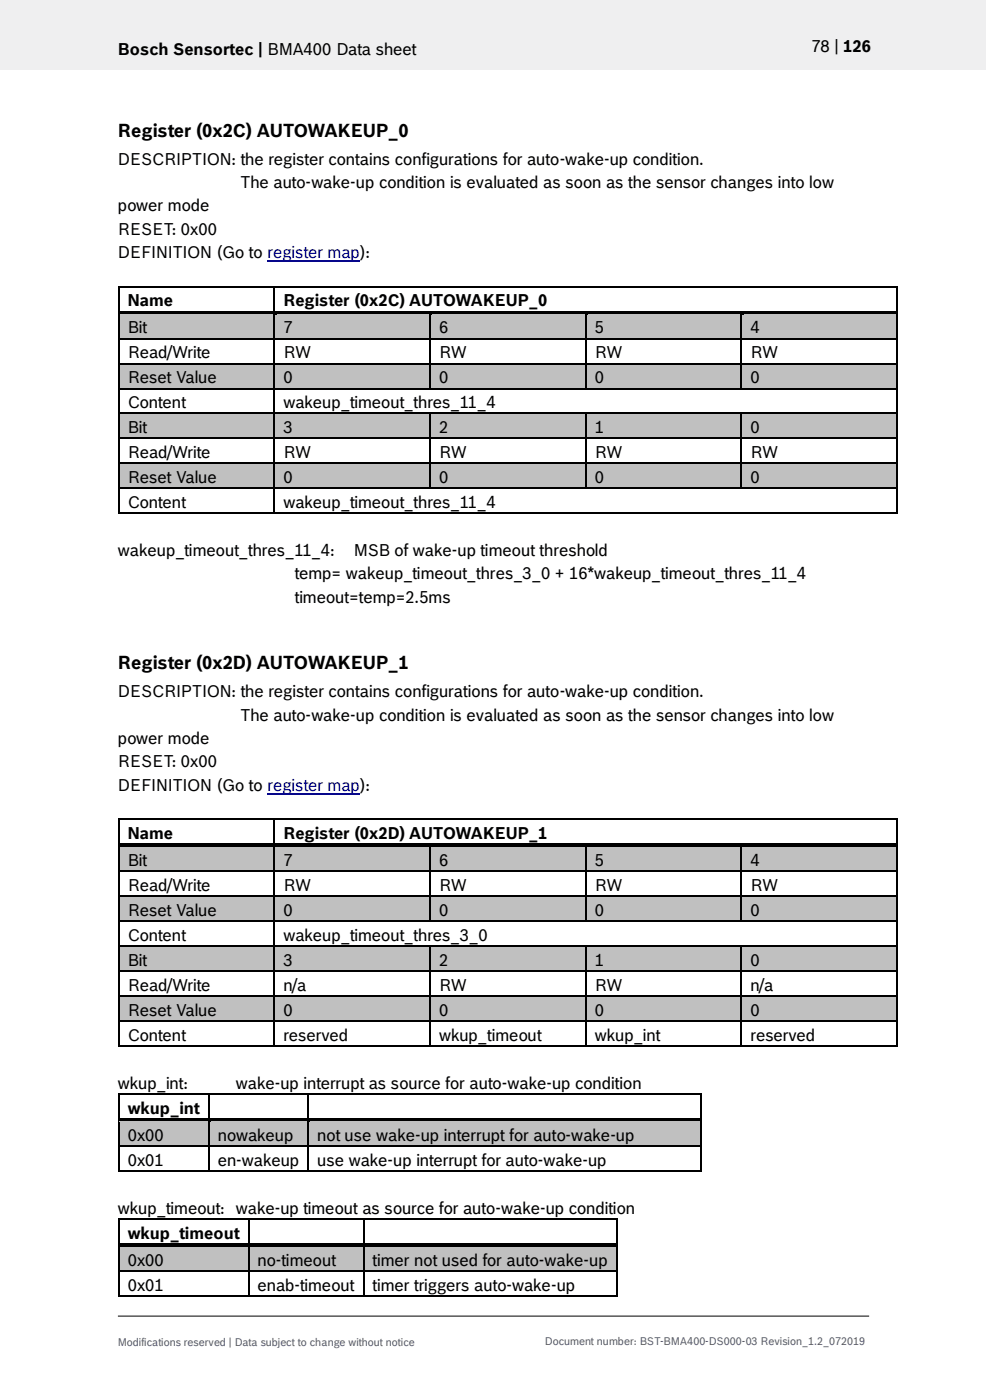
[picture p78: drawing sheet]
<svg xmlns="http://www.w3.org/2000/svg" width="210mm" height="297mm" viewBox="0 0 210 297" stroke-linecap="round" stroke-linejoin="round" font-family="sans-serif">
<defs><g id="words">
<g font-size="3.9">
<text x="25" y="29">Register (0x2C) AUTOWAKEUP_0</text>
<text x="25" y="142">Register (0x2D) AUTOWAKEUP_1</text>
</g>
<g font-size="3.5">
<text x="25" y="11.6">Bosch Sensortec | BMA400 Data sheet</text>
<text x="172.1" y="11">78 | 126</text>
<text x="25" y="35">DESCRIPTION: the register contains configurations for auto-wake-up condition.</text>
<text x="51" y="39.9">The auto-wake-up condition is evaluated as soon as the sensor changes into low</text>
<text x="25" y="44.8">power mode</text>
<text x="25" y="49.8">RESET: 0x00</text>
<text x="25" y="54.7">DEFINITION (Go to register map):</text>
<text x="27.1" y="64.9">Name</text>
<text x="60.1" y="64.9">Register (0x2C) AUTOWAKEUP_0</text>
<text x="27.1" y="70.7">Bit</text>
<text x="60.1" y="70.7">7</text>
<text x="93.2" y="70.7">6</text>
<text x="126.2" y="70.7">5</text>
<text x="159.2" y="70.7">4</text>
<text x="27.1" y="76">Read/Write</text>
<text x="60.1" y="76">RW</text>
<text x="93.2" y="76">RW</text>
<text x="126.2" y="76">RW</text>
<text x="159.2" y="76">RW</text>
<text x="27.1" y="81.3">Reset Value</text>
<text x="60.1" y="81.3">0</text>
<text x="93.2" y="81.3">0</text>
<text x="126.2" y="81.3">0</text>
<text x="159.2" y="81.3">0</text>
<text x="27.1" y="86.6">Content</text>
<text x="60.1" y="86.6">wakeup_timeout_thres_11_4</text>
<text x="27.1" y="91.9">Bit</text>
<text x="60.1" y="91.9">3</text>
<text x="93.2" y="91.9">2</text>
<text x="126.2" y="91.9">1</text>
<text x="159.2" y="91.9">0</text>
<text x="27.1" y="97.2">Read/Write</text>
<text x="60.1" y="97.2">RW</text>
<text x="93.2" y="97.2">RW</text>
<text x="126.2" y="97.2">RW</text>
<text x="159.2" y="97.2">RW</text>
<text x="27.1" y="102.5">Reset Value</text>
<text x="27.1" y="107.8">Content</text>
<text x="60.1" y="102.5">0</text>
<text x="60.1" y="107.8">wakeup_timeout_thres_11_4</text>
<text x="93.2" y="102.5">0</text>
<text x="126.2" y="102.5">0</text>
<text x="159.2" y="102.5">0</text>
<text x="25" y="118">wakeup_timeout_thres_11_4:</text>
<text x="75.1" y="118">MSB of wake-up timeout threshold</text>
<text x="62.5" y="122.9">temp= wakeup_timeout_thres_3_0 + 16*wakeup_timeout_thres_11_4</text>
<text x="62.5" y="127.9">timeout=temp=2.5ms</text>
<text x="25" y="148">DESCRIPTION: the register contains configurations for auto-wake-up condition.</text>
<text x="51" y="152.9">The auto-wake-up condition is evaluated as soon as the sensor changes into low</text>
<text x="25" y="157.8">power mode</text>
<text x="25" y="162.8">RESET: 0x00</text>
<text x="25" y="167.7">DEFINITION (Go to register map):</text>
<text x="27.1" y="178">Name</text>
<text x="60.1" y="178">Register (0x2D) AUTOWAKEUP_1</text>
<text x="27.1" y="183.7">Bit</text>
<text x="60.1" y="183.7">7</text>
<text x="93.2" y="183.7">6</text>
<text x="126.2" y="183.7">5</text>
<text x="159.2" y="183.7">4</text>
<text x="27.1" y="189">Read/Write</text>
<text x="60.1" y="189">RW</text>
<text x="93.2" y="189">RW</text>
<text x="126.2" y="189">RW</text>
<text x="159.2" y="189">RW</text>
<text x="27.1" y="194.3">Reset Value</text>
<text x="60.1" y="194.3">0</text>
<text x="93.2" y="194.3">0</text>
<text x="126.2" y="194.3">0</text>
<text x="159.2" y="194.3">0</text>
<text x="27.1" y="199.6">Content</text>
<text x="60.1" y="199.6">wakeup_timeout_thres_3_0</text>
<text x="27.1" y="204.9">Bit</text>
<text x="60.1" y="204.9">3</text>
<text x="93.2" y="204.9">2</text>
<text x="126.2" y="204.9">1</text>
<text x="159.2" y="204.9">0</text>
<text x="27.1" y="210.2">Read/Write</text>
<text x="27.1" y="215.5">Reset Value</text>
<text x="60.1" y="210.2">n/a</text>
<text x="60.1" y="215.5">0</text>
<text x="93.2" y="210.2">RW</text>
<text x="93.2" y="215.5">0</text>
<text x="126.2" y="210.2">RW</text>
<text x="126.2" y="215.5">0</text>
<text x="159.2" y="210.2">n/a</text>
<text x="159.2" y="215.5">0</text>
<text x="27.1" y="220.8">Content</text>
<text x="60.1" y="220.8">reserved</text>
<text x="93.2" y="220.8">wkup_timeout</text>
<text x="126.2" y="220.8">wkup_int</text>
<text x="159.2" y="220.8">reserved</text>
<text x="25" y="231">wkup_int:</text>
<text x="50" y="231">wake-up interrupt as source for auto-wake-up condition</text>
<text x="27.1" y="236.3">wkup_int</text>
<text x="27.1" y="242">0x00</text>
<text x="46.2" y="242">nowakeup</text>
<text x="67.3" y="242">not use wake-up interrupt for auto-wake-up</text>
<text x="27.1" y="247.3">0x01</text>
<text x="46.2" y="247.3">en-wakeup</text>
<text x="67.3" y="247.3">use wake-up interrupt for auto-wake-up</text>
<text x="25" y="257.5">wkup_timeout: wake-up timeout as source for auto-wake-up condition</text>
<text x="27.1" y="262.8">wkup_timeout</text>
<text x="27.1" y="268.6">0x00</text>
<text x="54.6" y="268.6">no-timeout</text>
<text x="79.1" y="268.6">timer not used for auto-wake-up</text>
<text x="27.1" y="273.8">0x01</text>
<text x="54.6" y="273.8">enab-timeout</text>
<text x="79.1" y="273.8">timer triggers auto-wake-up</text>
</g>
<g font-size="2.3" fill="#535f6b">
<text x="25" y="285.5">Modifications reserved | Data subject to change without notice</text>
<text x="115.6" y="285.3">Document number: BST-BMA400-DS000-03 Revision_1.2_072019</text>
</g>
</g></defs>
<path d="M-.1 0h209.2v14.8h-209.2z" fill-rule="evenodd" fill="#efeff0"/>
<path d="M25 279.2h159.4" fill="none" stroke="#000" stroke-width=".21"/>
<path d="M56.7 55.4h19.7" fill="none" stroke="#00f" stroke-width=".25"/>
<g fill="#000">
<path d="M25 60.6h.4v.4h-.4z" fill-rule="evenodd"/>
<path d="M25 60.6h.4v.4h-.4z" fill-rule="evenodd"/>
<path d="M58 60.6h.4v.4h-.4z" fill-rule="evenodd"/>
<path d="M190.2 60.6h.3v.4h-.3z" fill-rule="evenodd"/>
<path d="M190.2 60.6h.3v.4h-.3z" fill-rule="evenodd"/>
</g>
<path d="M25.2 61v4.9M25.4 60.8h32.6M58.2 61v4.9M58.4 60.8h131.8M190.3 61v4.9" fill="none" stroke="#000" stroke-width=".34"/>
<g fill="#c0c0c0">
<path d="M25.4 66.7h32.6v5h-32.6z" fill-rule="evenodd"/>
<path d="M27.1 66.7h29.2v5h-29.2z" fill-rule="evenodd"/>
<path d="M58.4 66.7h32.7v5h-32.7z" fill-rule="evenodd"/>
<path d="M60.1 66.7h29.2v5h-29.2z" fill-rule="evenodd"/>
<path d="M91.4 66.7h32.7v5h-32.7z" fill-rule="evenodd"/>
<path d="M93.2 66.7h29.2v5h-29.2z" fill-rule="evenodd"/>
<path d="M124.4 66.7h32.7v5h-32.7z" fill-rule="evenodd"/>
<path d="M126.2 66.7h29.2v5h-29.2z" fill-rule="evenodd"/>
<path d="M157.5 66.7h32.7v5h-32.7z" fill-rule="evenodd"/>
<path d="M159.2 66.7h29.2v5h-29.2z" fill-rule="evenodd"/>
</g>
<g fill="#000">
<path d="M25 65.9h.4v.8h-.4z" fill-rule="evenodd"/>
<path d="M25.4 65.9h32.6v.8h-32.6z" fill-rule="evenodd"/>
</g>
<path d="M25.4 66.7h32.6" fill="none" stroke="#c0c0c0" stroke-width=".21"/>
<path d="M58.4 66.7h.4z" fill-rule="evenodd" fill="#c0c0c0"/>
<g fill="#000">
<path d="M58 66.7h.4z" fill-rule="evenodd"/>
<path d="M58 65.9h.8v.8h-.8z" fill-rule="evenodd"/>
<path d="M58.8 65.9h32.3v.8h-32.3z" fill-rule="evenodd"/>
</g>
<path d="M58.8 66.7h32.3" fill="none" stroke="#c0c0c0" stroke-width=".21"/>
<path d="M91.4 66.7h.4z" fill-rule="evenodd" fill="#c0c0c0"/>
<g fill="#000">
<path d="M91.1 66.7h.3z" fill-rule="evenodd"/>
<path d="M91.1 65.9h.7v.8h-.7z" fill-rule="evenodd"/>
<path d="M91.8 65.9h32.3v.8h-32.3z" fill-rule="evenodd"/>
</g>
<path d="M91.8 66.7h32.3" fill="none" stroke="#c0c0c0" stroke-width=".21"/>
<path d="M124.4 66.7h.5z" fill-rule="evenodd" fill="#c0c0c0"/>
<g fill="#000">
<path d="M124.1 66.7h.3z" fill-rule="evenodd"/>
<path d="M124.1 65.9h.8v.8h-.8z" fill-rule="evenodd"/>
<path d="M124.9 65.9h32.2v.8h-32.2z" fill-rule="evenodd"/>
</g>
<path d="M124.9 66.7h32.2" fill="none" stroke="#c0c0c0" stroke-width=".21"/>
<path d="M157.5 66.7h.4z" fill-rule="evenodd" fill="#c0c0c0"/>
<g fill="#000">
<path d="M25 71.7h.4v.3h-.4z" fill-rule="evenodd"/>
<path d="M58 71.7h.4v.3h-.4z" fill-rule="evenodd"/>
<path d="M91.1 71.7h.3v.3h-.3z" fill-rule="evenodd"/>
<path d="M124.1 71.7h.3v.3h-.3z" fill-rule="evenodd"/>
<path d="M157.1 66.7h.4z" fill-rule="evenodd"/>
<path d="M157.1 65.9h.8v.8h-.8z" fill-rule="evenodd"/>
<path d="M157.1 71.7h.4v.3h-.4z" fill-rule="evenodd"/>
<path d="M157.9 65.9h32.3v.8h-32.3z" fill-rule="evenodd"/>
<path d="M190.2 65.9h.3v.8h-.3z" fill-rule="evenodd"/>
<path d="M190.2 71.7h.3v.3h-.3z" fill-rule="evenodd"/>
</g>
<path d="M157.9 66.7h32.3" fill="none" stroke="#c0c0c0" stroke-width=".21"/>
<g fill="none" stroke="#000" stroke-width=".34">
<path d="M25.2 66.7v5M25.2 72v5M25.4 71.8h32.6M58.2 66.7v5M58.2 72v5M58.4 71.8h32.7M91.2 66.7v5M91.2 72v5M91.4 71.8h32.7M124.3 66.7v5M124.3 72v5M124.4 71.8h32.7"/>
<path d="M157.3 66.7v5M157.3 72v5M157.5 71.8h32.7M190.3 66.7v5M190.3 72v5"/>
</g>
<g fill="#c0c0c0">
<path d="M25.4 77.3h32.6v5h-32.6z" fill-rule="evenodd"/>
<path d="M27.1 77.3h29.2v5h-29.2z" fill-rule="evenodd"/>
<path d="M58.4 77.3h32.7v5h-32.7z" fill-rule="evenodd"/>
<path d="M60.1 77.3h29.2v5h-29.2z" fill-rule="evenodd"/>
<path d="M91.4 77.3h32.7v5h-32.7z" fill-rule="evenodd"/>
<path d="M93.2 77.3h29.2v5h-29.2z" fill-rule="evenodd"/>
<path d="M124.4 77.3h32.7v5h-32.7z" fill-rule="evenodd"/>
<path d="M126.2 77.3h29.2v5h-29.2z" fill-rule="evenodd"/>
<path d="M157.5 77.3h32.7v5h-32.7z" fill-rule="evenodd"/>
<path d="M159.2 77.3h29.2v5h-29.2z" fill-rule="evenodd"/>
</g>
<g fill="#000">
<path d="M25 77h.4v.3h-.4z" fill-rule="evenodd"/>
<path d="M58 77h.4v.3h-.4z" fill-rule="evenodd"/>
<path d="M91.1 77h.3v.3h-.3z" fill-rule="evenodd"/>
<path d="M124.1 77h.3v.3h-.3z" fill-rule="evenodd"/>
<path d="M157.1 77h.4v.3h-.4z" fill-rule="evenodd"/>
<path d="M190.2 77h.3v.3h-.3z" fill-rule="evenodd"/>
<path d="M25 82.3h.4v.3h-.4z" fill-rule="evenodd"/>
<path d="M58 82.3h.4v.3h-.4z" fill-rule="evenodd"/>
<path d="M91.1 82.3h.3v.3h-.3z" fill-rule="evenodd"/>
<path d="M124.1 82.3h.3v.3h-.3z" fill-rule="evenodd"/>
<path d="M157.1 82.3h.4v.3h-.4z" fill-rule="evenodd"/>
<path d="M190.2 82.3h.3v.3h-.3z" fill-rule="evenodd"/>
</g>
<g fill="none" stroke="#000" stroke-width=".34">
<path d="M25.2 77.3v5M25.4 77.1h32.6M58.2 77.3v5M58.4 77.1h32.7M91.2 77.3v5M91.4 77.1h32.7M124.3 77.3v5M124.4 77.1h32.7M157.3 77.3v5M157.5 77.1h32.7M190.3 77.3v5M25.2 82.6v5"/>
<path d="M25.4 82.4h32.6M58.2 82.6v5M58.4 82.4h32.7M91.4 82.4h32.7M124.4 82.4h32.7M157.5 82.4h32.7M190.3 82.6v5"/>
</g>
<g fill="#c0c0c0">
<path d="M25.4 87.9h32.6v4.9h-32.6z" fill-rule="evenodd"/>
<path d="M27.1 87.9h29.2v4.9h-29.2z" fill-rule="evenodd"/>
<path d="M58.4 87.9h32.7v4.9h-32.7z" fill-rule="evenodd"/>
<path d="M60.1 87.9h29.2v4.9h-29.2z" fill-rule="evenodd"/>
<path d="M91.4 87.9h32.7v4.9h-32.7z" fill-rule="evenodd"/>
<path d="M93.2 87.9h29.2v4.9h-29.2z" fill-rule="evenodd"/>
<path d="M124.4 87.9h32.7v4.9h-32.7z" fill-rule="evenodd"/>
<path d="M126.2 87.9h29.2v4.9h-29.2z" fill-rule="evenodd"/>
<path d="M157.5 87.9h32.7v4.9h-32.7z" fill-rule="evenodd"/>
<path d="M159.2 87.9h29.2v4.9h-29.2z" fill-rule="evenodd"/>
</g>
<g fill="#000">
<path d="M25 87.6h.4v.3h-.4z" fill-rule="evenodd"/>
<path d="M25 92.8h.4v.4h-.4z" fill-rule="evenodd"/>
<path d="M58 87.6h.4v.3h-.4z" fill-rule="evenodd"/>
<path d="M58 92.8h.4v.4h-.4z" fill-rule="evenodd"/>
<path d="M91.1 87.6h.3v.3h-.3z" fill-rule="evenodd"/>
<path d="M91.1 92.8h.3v.4h-.3z" fill-rule="evenodd"/>
<path d="M124.1 87.6h.3v.3h-.3z" fill-rule="evenodd"/>
<path d="M124.1 92.8h.3v.4h-.3z" fill-rule="evenodd"/>
<path d="M157.1 87.6h.4v.3h-.4z" fill-rule="evenodd"/>
<path d="M157.1 92.8h.4v.4h-.4z" fill-rule="evenodd"/>
<path d="M190.2 87.6h.3v.3h-.3z" fill-rule="evenodd"/>
<path d="M190.2 92.8h.3v.4h-.3z" fill-rule="evenodd"/>
</g>
<g fill="none" stroke="#000" stroke-width=".34">
<path d="M25.2 87.9v4.9M25.2 93.2v4.9M25.4 87.7h32.6M25.4 93h32.6M58.2 87.9v4.9M58.2 93.2v4.9M58.4 87.7h32.7M58.4 93h32.7M91.2 87.9v4.9M91.2 93.2v4.9M91.4 87.7h32.7M91.4 93h32.7"/>
<path d="M124.3 87.9v4.9M124.3 93.2v4.9M124.4 87.7h32.7M124.4 93h32.7M157.3 87.9v4.9M157.3 93.2v4.9M157.5 87.7h32.7M157.5 93h32.7M190.3 87.9v4.9M190.3 93.2v4.9"/>
</g>
<g fill="#c0c0c0">
<path d="M25.4 98.5h32.6v4.9h-32.6z" fill-rule="evenodd"/>
<path d="M27.1 98.5h29.2v4.9h-29.2z" fill-rule="evenodd"/>
<path d="M58.4 98.5h32.7v4.9h-32.7z" fill-rule="evenodd"/>
<path d="M60.1 98.5h29.2v4.9h-29.2z" fill-rule="evenodd"/>
<path d="M91.4 98.5h32.7v4.9h-32.7z" fill-rule="evenodd"/>
<path d="M93.2 98.5h29.2v4.9h-29.2z" fill-rule="evenodd"/>
<path d="M124.4 98.5h32.7v4.9h-32.7z" fill-rule="evenodd"/>
<path d="M126.2 98.5h29.2v4.9h-29.2z" fill-rule="evenodd"/>
<path d="M157.5 98.5h32.7v4.9h-32.7z" fill-rule="evenodd"/>
<path d="M159.2 98.5h29.2v4.9h-29.2z" fill-rule="evenodd"/>
</g>
<g fill="#000">
<path d="M25 98.1h.4v.4h-.4z" fill-rule="evenodd"/>
<path d="M58 98.1h.4v.4h-.4z" fill-rule="evenodd"/>
<path d="M91.1 98.1h.3v.4h-.3z" fill-rule="evenodd"/>
<path d="M124.1 98.1h.3v.4h-.3z" fill-rule="evenodd"/>
<path d="M157.1 98.1h.4v.4h-.4z" fill-rule="evenodd"/>
<path d="M190.2 98.1h.3v.4h-.3z" fill-rule="evenodd"/>
<path d="M25 103.4h.4v.4h-.4z" fill-rule="evenodd"/>
<path d="M25 108.7h.4v.4h-.4z" fill-rule="evenodd"/>
<path d="M25 108.7h.4v.4h-.4z" fill-rule="evenodd"/>
<path d="M58 103.4h.4v.4h-.4z" fill-rule="evenodd"/>
<path d="M58 108.7h.4v.4h-.4z" fill-rule="evenodd"/>
<path d="M91.1 103.4h.3v.4h-.3z" fill-rule="evenodd"/>
<path d="M124.1 103.4h.3v.4h-.3z" fill-rule="evenodd"/>
<path d="M157.1 103.4h.4v.4h-.4z" fill-rule="evenodd"/>
<path d="M190.2 103.4h.3v.4h-.3z" fill-rule="evenodd"/>
<path d="M190.2 108.7h.3v.4h-.3z" fill-rule="evenodd"/>
<path d="M190.2 108.7h.3v.4h-.3z" fill-rule="evenodd"/>
<path d="M25 173.6h.4v.4h-.4z" fill-rule="evenodd"/>
<path d="M25 173.6h.4v.4h-.4z" fill-rule="evenodd"/>
<path d="M58 173.6h.4v.4h-.4z" fill-rule="evenodd"/>
<path d="M190.2 173.6h.3v.4h-.3z" fill-rule="evenodd"/>
<path d="M190.2 173.6h.3v.4h-.3z" fill-rule="evenodd"/>
</g>
<g fill="none" stroke="#000" stroke-width=".34">
<path d="M25.2 98.5v4.9M25.4 98.3h32.6M58.2 98.5v4.9M58.4 98.3h32.7M91.2 98.5v4.9M91.4 98.3h32.7M124.3 98.5v4.9M124.4 98.3h32.7M157.3 98.5v4.9M157.5 98.3h32.7M190.3 98.5v4.9M25.2 103.8v4.9"/>
<path d="M25.4 103.6h32.6M25.4 108.9h32.6M58.2 103.8v4.9M58.4 103.6h32.7M58.4 108.9h131.8M91.4 103.6h32.7M124.4 103.6h32.7M157.5 103.6h32.7M190.3 103.8v4.9M25.2 174v4.9M25.4 173.8h32.6M58.2 174v4.9"/>
<path d="M58.4 173.8h131.8M190.3 174v4.9"/>
</g>
<path d="M56.7 168.4h19.7" fill="none" stroke="#00f" stroke-width=".25"/>
<g fill="#c0c0c0">
<path d="M25.4 179.7h32.6v5h-32.6z" fill-rule="evenodd"/>
<path d="M27.1 179.7h29.2v5h-29.2z" fill-rule="evenodd"/>
<path d="M58.4 179.7h32.7v5h-32.7z" fill-rule="evenodd"/>
<path d="M60.1 179.7h29.2v5h-29.2z" fill-rule="evenodd"/>
<path d="M91.4 179.7h32.7v5h-32.7z" fill-rule="evenodd"/>
<path d="M93.2 179.7h29.2v5h-29.2z" fill-rule="evenodd"/>
<path d="M124.4 179.7h32.7v5h-32.7z" fill-rule="evenodd"/>
<path d="M126.2 179.7h29.2v5h-29.2z" fill-rule="evenodd"/>
<path d="M157.5 179.7h32.7v5h-32.7z" fill-rule="evenodd"/>
<path d="M159.2 179.7h29.2v5h-29.2z" fill-rule="evenodd"/>
</g>
<g fill="#000">
<path d="M25 178.9h.4v.8h-.4z" fill-rule="evenodd"/>
<path d="M25.4 178.9h32.6v.8h-32.6z" fill-rule="evenodd"/>
</g>
<path d="M25.4 179.7h32.6" fill="none" stroke="#c0c0c0" stroke-width=".21"/>
<path d="M58.4 179.7h.4z" fill-rule="evenodd" fill="#c0c0c0"/>
<g fill="#000">
<path d="M58 179.7h.4z" fill-rule="evenodd"/>
<path d="M58 178.9h.8v.8h-.8z" fill-rule="evenodd"/>
<path d="M58.8 178.9h32.3v.8h-32.3z" fill-rule="evenodd"/>
</g>
<path d="M58.8 179.7h32.3" fill="none" stroke="#c0c0c0" stroke-width=".21"/>
<path d="M91.4 179.7h.4z" fill-rule="evenodd" fill="#c0c0c0"/>
<g fill="#000">
<path d="M91.1 179.7h.3z" fill-rule="evenodd"/>
<path d="M91.1 178.9h.7v.8h-.7z" fill-rule="evenodd"/>
<path d="M91.8 178.9h32.3v.8h-32.3z" fill-rule="evenodd"/>
</g>
<path d="M91.8 179.7h32.3" fill="none" stroke="#c0c0c0" stroke-width=".21"/>
<path d="M124.4 179.7h.5z" fill-rule="evenodd" fill="#c0c0c0"/>
<g fill="#000">
<path d="M124.1 179.7h.3z" fill-rule="evenodd"/>
<path d="M124.1 178.9h.8v.8h-.8z" fill-rule="evenodd"/>
<path d="M124.9 178.9h32.2v.8h-32.2z" fill-rule="evenodd"/>
</g>
<path d="M124.9 179.7h32.2" fill="none" stroke="#c0c0c0" stroke-width=".21"/>
<path d="M157.5 179.7h.4z" fill-rule="evenodd" fill="#c0c0c0"/>
<g fill="#000">
<path d="M157.1 179.7h.4z" fill-rule="evenodd"/>
<path d="M157.1 178.9h.8v.8h-.8z" fill-rule="evenodd"/>
<path d="M157.9 178.9h32.3v.8h-32.3z" fill-rule="evenodd"/>
<path d="M190.2 178.9h.3v.8h-.3z" fill-rule="evenodd"/>
<path d="M25 184.7h.4v.3h-.4z" fill-rule="evenodd"/>
<path d="M58 184.7h.4v.3h-.4z" fill-rule="evenodd"/>
<path d="M91.1 184.7h.3v.3h-.3z" fill-rule="evenodd"/>
<path d="M124.1 184.7h.3v.3h-.3z" fill-rule="evenodd"/>
<path d="M157.1 184.7h.4v.3h-.4z" fill-rule="evenodd"/>
<path d="M190.2 184.7h.3v.3h-.3z" fill-rule="evenodd"/>
</g>
<path d="M157.9 179.7h32.3" fill="none" stroke="#c0c0c0" stroke-width=".21"/>
<g fill="none" stroke="#000" stroke-width=".34">
<path d="M25.2 179.7v5M58.2 179.7v5M91.2 179.7v5M124.3 179.7v5M157.3 179.7v5M190.3 179.7v5M25.2 185v5M25.4 184.9h32.6M58.2 185v5M58.4 184.9h32.7M91.2 185v5M91.4 184.9h32.7"/>
<path d="M124.3 185v5M124.4 184.9h32.7M157.3 185v5M157.5 184.9h32.7M190.3 185v5"/>
</g>
<g fill="#c0c0c0">
<path d="M25.4 190.3h32.6v5h-32.6z" fill-rule="evenodd"/>
<path d="M27.1 190.3h29.2v5h-29.2z" fill-rule="evenodd"/>
<path d="M58.4 190.3h32.7v5h-32.7z" fill-rule="evenodd"/>
<path d="M60.1 190.3h29.2v5h-29.2z" fill-rule="evenodd"/>
<path d="M91.4 190.3h32.7v5h-32.7z" fill-rule="evenodd"/>
<path d="M93.2 190.3h29.2v5h-29.2z" fill-rule="evenodd"/>
<path d="M124.4 190.3h32.7v5h-32.7z" fill-rule="evenodd"/>
<path d="M126.2 190.3h29.2v5h-29.2z" fill-rule="evenodd"/>
<path d="M157.5 190.3h32.7v5h-32.7z" fill-rule="evenodd"/>
<path d="M159.2 190.3h29.2v5h-29.2z" fill-rule="evenodd"/>
</g>
<g fill="#000">
<path d="M25 190h.4v.3h-.4z" fill-rule="evenodd"/>
<path d="M25 195.3h.4v.3h-.4z" fill-rule="evenodd"/>
<path d="M58 190h.4v.3h-.4z" fill-rule="evenodd"/>
<path d="M58 195.3h.4v.3h-.4z" fill-rule="evenodd"/>
<path d="M91.1 190h.3v.3h-.3z" fill-rule="evenodd"/>
<path d="M91.1 195.3h.3v.3h-.3z" fill-rule="evenodd"/>
<path d="M124.1 190h.3v.3h-.3z" fill-rule="evenodd"/>
<path d="M124.1 195.3h.3v.3h-.3z" fill-rule="evenodd"/>
<path d="M157.1 190h.4v.3h-.4z" fill-rule="evenodd"/>
<path d="M157.1 195.3h.4v.3h-.4z" fill-rule="evenodd"/>
<path d="M190.2 190h.3v.3h-.3z" fill-rule="evenodd"/>
<path d="M190.2 195.3h.3v.3h-.3z" fill-rule="evenodd"/>
</g>
<g fill="none" stroke="#000" stroke-width=".34">
<path d="M25.2 190.3v5M25.2 195.6v5M25.4 190.1h32.6M25.4 195.4h32.6M58.2 190.3v5M58.2 195.6v5M58.4 190.1h32.7M58.4 195.4h32.7M91.2 190.3v5M91.4 190.1h32.7M91.4 195.4h32.7M124.3 190.3v5"/>
<path d="M124.4 190.1h32.7M124.4 195.4h32.7M157.3 190.3v5M157.5 190.1h32.7M157.5 195.4h32.7M190.3 190.3v5M190.3 195.6v5"/>
</g>
<g fill="#c0c0c0">
<path d="M25.4 200.9h32.6v4.9h-32.6z" fill-rule="evenodd"/>
<path d="M27.1 200.9h29.2v4.9h-29.2z" fill-rule="evenodd"/>
<path d="M58.4 200.9h32.7v4.9h-32.7z" fill-rule="evenodd"/>
<path d="M60.1 200.9h29.2v4.9h-29.2z" fill-rule="evenodd"/>
<path d="M91.4 200.9h32.7v4.9h-32.7z" fill-rule="evenodd"/>
<path d="M93.2 200.9h29.2v4.9h-29.2z" fill-rule="evenodd"/>
<path d="M124.4 200.9h32.7v4.9h-32.7z" fill-rule="evenodd"/>
<path d="M126.2 200.9h29.2v4.9h-29.2z" fill-rule="evenodd"/>
<path d="M157.5 200.9h32.7v4.9h-32.7z" fill-rule="evenodd"/>
<path d="M159.2 200.9h29.2v4.9h-29.2z" fill-rule="evenodd"/>
</g>
<g fill="#000">
<path d="M25 200.6h.4v.3h-.4z" fill-rule="evenodd"/>
<path d="M25 205.8h.4v.4h-.4z" fill-rule="evenodd"/>
<path d="M58 200.6h.4v.3h-.4z" fill-rule="evenodd"/>
<path d="M58 205.8h.4v.4h-.4z" fill-rule="evenodd"/>
<path d="M91.1 200.6h.3v.3h-.3z" fill-rule="evenodd"/>
<path d="M91.1 205.8h.3v.4h-.3z" fill-rule="evenodd"/>
<path d="M124.1 200.6h.3v.3h-.3z" fill-rule="evenodd"/>
<path d="M124.1 205.8h.3v.4h-.3z" fill-rule="evenodd"/>
<path d="M157.1 200.6h.4v.3h-.4z" fill-rule="evenodd"/>
<path d="M157.1 205.8h.4v.4h-.4z" fill-rule="evenodd"/>
<path d="M190.2 200.6h.3v.3h-.3z" fill-rule="evenodd"/>
<path d="M190.2 205.8h.3v.4h-.3z" fill-rule="evenodd"/>
</g>
<g fill="none" stroke="#000" stroke-width=".34">
<path d="M25.2 200.9v4.9M25.2 206.2v4.9M25.4 200.7h32.6M25.4 206h32.6M58.2 200.9v4.9M58.2 206.2v4.9M58.4 200.7h32.7M58.4 206h32.7M91.2 200.9v4.9M91.2 206.2v4.9M91.4 200.7h32.7M91.4 206h32.7"/>
<path d="M124.3 200.9v4.9M124.3 206.2v4.9M124.4 200.7h32.7M124.4 206h32.7M157.3 200.9v4.9M157.3 206.2v4.9M157.5 200.7h32.7M157.5 206h32.7M190.3 200.9v4.9M190.3 206.2v4.9"/>
</g>
<g fill="#c0c0c0">
<path d="M25.4 211.5h32.6v4.9h-32.6z" fill-rule="evenodd"/>
<path d="M27.1 211.5h29.2v4.9h-29.2z" fill-rule="evenodd"/>
<path d="M58.4 211.5h32.7v4.9h-32.7z" fill-rule="evenodd"/>
<path d="M60.1 211.5h29.2v4.9h-29.2z" fill-rule="evenodd"/>
<path d="M91.4 211.5h32.7v4.9h-32.7z" fill-rule="evenodd"/>
<path d="M93.2 211.5h29.2v4.9h-29.2z" fill-rule="evenodd"/>
<path d="M124.4 211.5h32.7v4.9h-32.7z" fill-rule="evenodd"/>
<path d="M126.2 211.5h29.2v4.9h-29.2z" fill-rule="evenodd"/>
<path d="M157.5 211.5h32.7v4.9h-32.7z" fill-rule="evenodd"/>
<path d="M159.2 211.5h29.2v4.9h-29.2z" fill-rule="evenodd"/>
</g>
<g fill="#000">
<path d="M25 211.1h.4v.4h-.4z" fill-rule="evenodd"/>
<path d="M25 216.4h.4v.4h-.4z" fill-rule="evenodd"/>
<path d="M58 211.1h.4v.4h-.4z" fill-rule="evenodd"/>
<path d="M58 216.4h.4v.4h-.4z" fill-rule="evenodd"/>
<path d="M91.1 211.1h.3v.4h-.3z" fill-rule="evenodd"/>
<path d="M91.1 216.4h.3v.4h-.3z" fill-rule="evenodd"/>
<path d="M124.1 211.1h.3v.4h-.3z" fill-rule="evenodd"/>
<path d="M124.1 216.4h.3v.4h-.3z" fill-rule="evenodd"/>
<path d="M157.1 211.1h.4v.4h-.4z" fill-rule="evenodd"/>
<path d="M157.1 216.4h.4v.4h-.4z" fill-rule="evenodd"/>
<path d="M190.2 211.1h.3v.4h-.3z" fill-rule="evenodd"/>
<path d="M190.2 216.4h.3v.4h-.3z" fill-rule="evenodd"/>
<path d="M25 221.7h.4v.4h-.4z" fill-rule="evenodd"/>
<path d="M25 221.7h.4v.4h-.4z" fill-rule="evenodd"/>
<path d="M25 231.9h.4v.4h-.4z" fill-rule="evenodd"/>
<path d="M25 231.9h.4v.4h-.4z" fill-rule="evenodd"/>
<path d="M44.1 231.9h.4v.4h-.4z" fill-rule="evenodd"/>
<path d="M58 221.7h.4v.4h-.4z" fill-rule="evenodd"/>
<path d="M65.2 231.9h.3v.4h-.3z" fill-rule="evenodd"/>
<path d="M91.1 221.7h.3v.4h-.3z" fill-rule="evenodd"/>
<path d="M124.1 221.7h.3v.4h-.3z" fill-rule="evenodd"/>
<path d="M148.5 231.9h.3v.4h-.3z" fill-rule="evenodd"/>
<path d="M148.5 231.9h.3v.4h-.3z" fill-rule="evenodd"/>
<path d="M157.1 221.7h.4v.4h-.4z" fill-rule="evenodd"/>
<path d="M190.2 221.7h.3v.4h-.3z" fill-rule="evenodd"/>
<path d="M190.2 221.7h.3v.4h-.3z" fill-rule="evenodd"/>
</g>
<g fill="none" stroke="#000" stroke-width=".34">
<path d="M25.2 211.5v4.9M25.2 216.8v4.9M25.4 211.3h32.6M25.4 216.6h32.6M58.2 211.5v4.9M58.2 216.8v4.9M58.4 211.3h32.7M58.4 216.6h32.7M91.2 211.5v4.9M91.2 216.8v4.9M91.4 211.3h32.7M91.4 216.6h32.7"/>
<path d="M124.3 211.5v4.9M124.3 216.8v4.9M124.4 211.3h32.7M124.4 216.6h32.7M157.3 211.5v4.9M157.3 216.8v4.9M157.5 211.3h32.7M157.5 216.6h32.7M190.3 211.5v4.9M190.3 216.8v4.9M25.2 232.3v4.9M25.4 221.9h32.6"/>
<path d="M25.4 232.1h18.7M44.3 232.3v4.9M44.5 232.1h20.7M58.4 221.9h32.7M65.4 232.3v4.9M65.5 232.1h83M91.4 221.9h32.7M124.4 221.9h32.7M148.7 232.3v4.9M157.5 221.9h32.7"/>
</g>
<g fill="#c0c0c0">
<path d="M25.4 238h18.7v5h-18.7z" fill-rule="evenodd"/>
<path d="M27.1 238h15.3v5h-15.3z" fill-rule="evenodd"/>
<path d="M44.5 238h20.7v5h-20.7z" fill-rule="evenodd"/>
<path d="M46.2 238h17.3v5h-17.3z" fill-rule="evenodd"/>
<path d="M65.5 238h82.9v5h-82.9z" fill-rule="evenodd"/>
<path d="M67.3 238h79.4v5h-79.4z" fill-rule="evenodd"/>
</g>
<g fill="#000">
<path d="M25 237.2h.4v.8h-.4z" fill-rule="evenodd"/>
<path d="M25.4 237.2h18.7v.8h-18.7z" fill-rule="evenodd"/>
</g>
<path d="M25.4 238h18.7" fill="none" stroke="#c0c0c0" stroke-width=".21"/>
<path d="M44.5 238h.4z" fill-rule="evenodd" fill="#c0c0c0"/>
<g fill="#000">
<path d="M44.1 238h.4z" fill-rule="evenodd"/>
<path d="M44.1 237.2h.8v.8h-.8z" fill-rule="evenodd"/>
<path d="M44.9 237.2h20.3v.8h-20.3z" fill-rule="evenodd"/>
</g>
<path d="M44.9 238h20.3" fill="none" stroke="#c0c0c0" stroke-width=".21"/>
<path d="M65.5 238h.5z" fill-rule="evenodd" fill="#c0c0c0"/>
<g fill="#000">
<path d="M65.2 238h.3z" fill-rule="evenodd"/>
<path d="M65.2 237.2h.8v.8h-.8z" fill-rule="evenodd"/>
<path d="M66 237.2h82.5v.8h-82.5z" fill-rule="evenodd"/>
<path d="M148.5 237.2h.3v.8h-.3z" fill-rule="evenodd"/>
<path d="M25 243h.4v.3h-.4z" fill-rule="evenodd"/>
<path d="M25 248.3h.4v.3h-.4z" fill-rule="evenodd"/>
<path d="M25 248.3h.4v.3h-.4z" fill-rule="evenodd"/>
<path d="M25 258.5h.4v.3h-.4z" fill-rule="evenodd"/>
<path d="M25 258.5h.4v.3h-.4z" fill-rule="evenodd"/>
<path d="M44.1 243h.4v.3h-.4z" fill-rule="evenodd"/>
<path d="M44.1 248.3h.4v.3h-.4z" fill-rule="evenodd"/>
<path d="M52.6 258.5h.3v.3h-.3z" fill-rule="evenodd"/>
<path d="M65.2 243h.3v.3h-.3z" fill-rule="evenodd"/>
<path d="M65.2 248.3h.3v.3h-.3z" fill-rule="evenodd"/>
<path d="M77 258.5h.3v.3h-.3z" fill-rule="evenodd"/>
<path d="M130.6 258.5h.4v.3h-.4z" fill-rule="evenodd"/>
<path d="M130.6 258.5h.4v.3h-.4z" fill-rule="evenodd"/>
<path d="M148.5 243h.3v.3h-.3z" fill-rule="evenodd"/>
<path d="M148.5 248.3h.3v.3h-.3z" fill-rule="evenodd"/>
<path d="M148.5 248.3h.3v.3h-.3z" fill-rule="evenodd"/>
</g>
<path d="M66 238h82.5" fill="none" stroke="#c0c0c0" stroke-width=".21"/>
<g fill="none" stroke="#000" stroke-width=".34">
<path d="M25.2 238v5M44.3 238v5M65.4 238v5M148.7 238v5M25.2 243.3v5M25.2 258.8v5M25.4 243.2h18.7M25.4 248.4h18.7M25.4 258.6h27.2M44.3 243.3v5M44.5 243.2h20.7M44.5 248.4h20.7"/>
<path d="M52.8 258.8v5M52.9 258.6h24.1M65.4 243.3v5M65.5 243.2h83M65.5 248.4h83M77.1 258.8v5M77.3 258.6h53.3M130.8 258.8v5M148.7 243.3v5"/>
</g>
<g fill="#c0c0c0">
<path d="M25.4 264.6h27.1v4.9h-27.1z" fill-rule="evenodd"/>
<path d="M27.1 264.6h23.7v4.9h-23.7z" fill-rule="evenodd"/>
<path d="M52.9 264.6h24.1v4.9h-24.1z" fill-rule="evenodd"/>
<path d="M54.6 264.6h20.6v4.9h-20.6z" fill-rule="evenodd"/>
<path d="M77.3 264.6h53.3v4.9h-53.3z" fill-rule="evenodd"/>
<path d="M79.1 264.6h49.8v4.9h-49.8z" fill-rule="evenodd"/>
</g>
<g fill="#000">
<path d="M25 263.8h.4v.8h-.4z" fill-rule="evenodd"/>
<path d="M25.4 263.8h27.2v.7h-27.2z" fill-rule="evenodd"/>
</g>
<path d="M25.4 264.6h27.2" fill="none" stroke="#c0c0c0" stroke-width=".21"/>
<path d="M52.9 264.5l.4 .1z" fill-rule="evenodd" fill="#c0c0c0"/>
<g fill="#000">
<path d="M52.6 264.5l.3 .1z" fill-rule="evenodd"/>
<path d="M52.6 263.8h.7v.7h-.7z" fill-rule="evenodd"/>
<path d="M53.3 263.8h23.7v.7h-23.7z" fill-rule="evenodd"/>
</g>
<path d="M53.3 264.6h23.7" fill="none" stroke="#c0c0c0" stroke-width=".21"/>
<path d="M77.3 264.5l.4 .1z" fill-rule="evenodd" fill="#c0c0c0"/>
<g fill="#000">
<path d="M25 269.5h.4v.4h-.4z" fill-rule="evenodd"/>
<path d="M25 274.8h.4v.4h-.4z" fill-rule="evenodd"/>
<path d="M25 274.8h.4v.4h-.4z" fill-rule="evenodd"/>
<path d="M52.6 269.5h.3v.4h-.3z" fill-rule="evenodd"/>
<path d="M52.6 274.8h.3v.4h-.3z" fill-rule="evenodd"/>
<path d="M77 264.5l.3 .1z" fill-rule="evenodd"/>
<path d="M77 263.8h.7v.7h-.7z" fill-rule="evenodd"/>
<path d="M77 269.5h.3v.4h-.3z" fill-rule="evenodd"/>
<path d="M77 274.8h.3v.4h-.3z" fill-rule="evenodd"/>
<path d="M77.7 263.8h52.9v.7h-52.9z" fill-rule="evenodd"/>
<path d="M130.6 263.8h.4v.8h-.4z" fill-rule="evenodd"/>
<path d="M130.6 269.5h.4v.4h-.4z" fill-rule="evenodd"/>
<path d="M130.6 274.8h.4v.4h-.4z" fill-rule="evenodd"/>
<path d="M130.6 274.8h.4v.4h-.4z" fill-rule="evenodd"/>
</g>
<path d="M77.7 264.6h52.9" fill="none" stroke="#c0c0c0" stroke-width=".21"/>
<g fill="none" stroke="#000" stroke-width=".34">
<path d="M25.2 264.6v4.9M25.2 269.9v4.9M25.4 269.7h27.2M25.4 275h27.2M52.8 264.6v4.9M52.8 269.9v4.9M52.9 269.7h24.1M52.9 275h24.1M77.1 264.6v4.9M77.1 269.9v4.9M77.3 269.7h53.3M77.3 275h53.3"/>
<path d="M130.8 264.6v4.9M130.8 269.9v4.9"/>
</g>
<use href="#words"/>
</svg>
